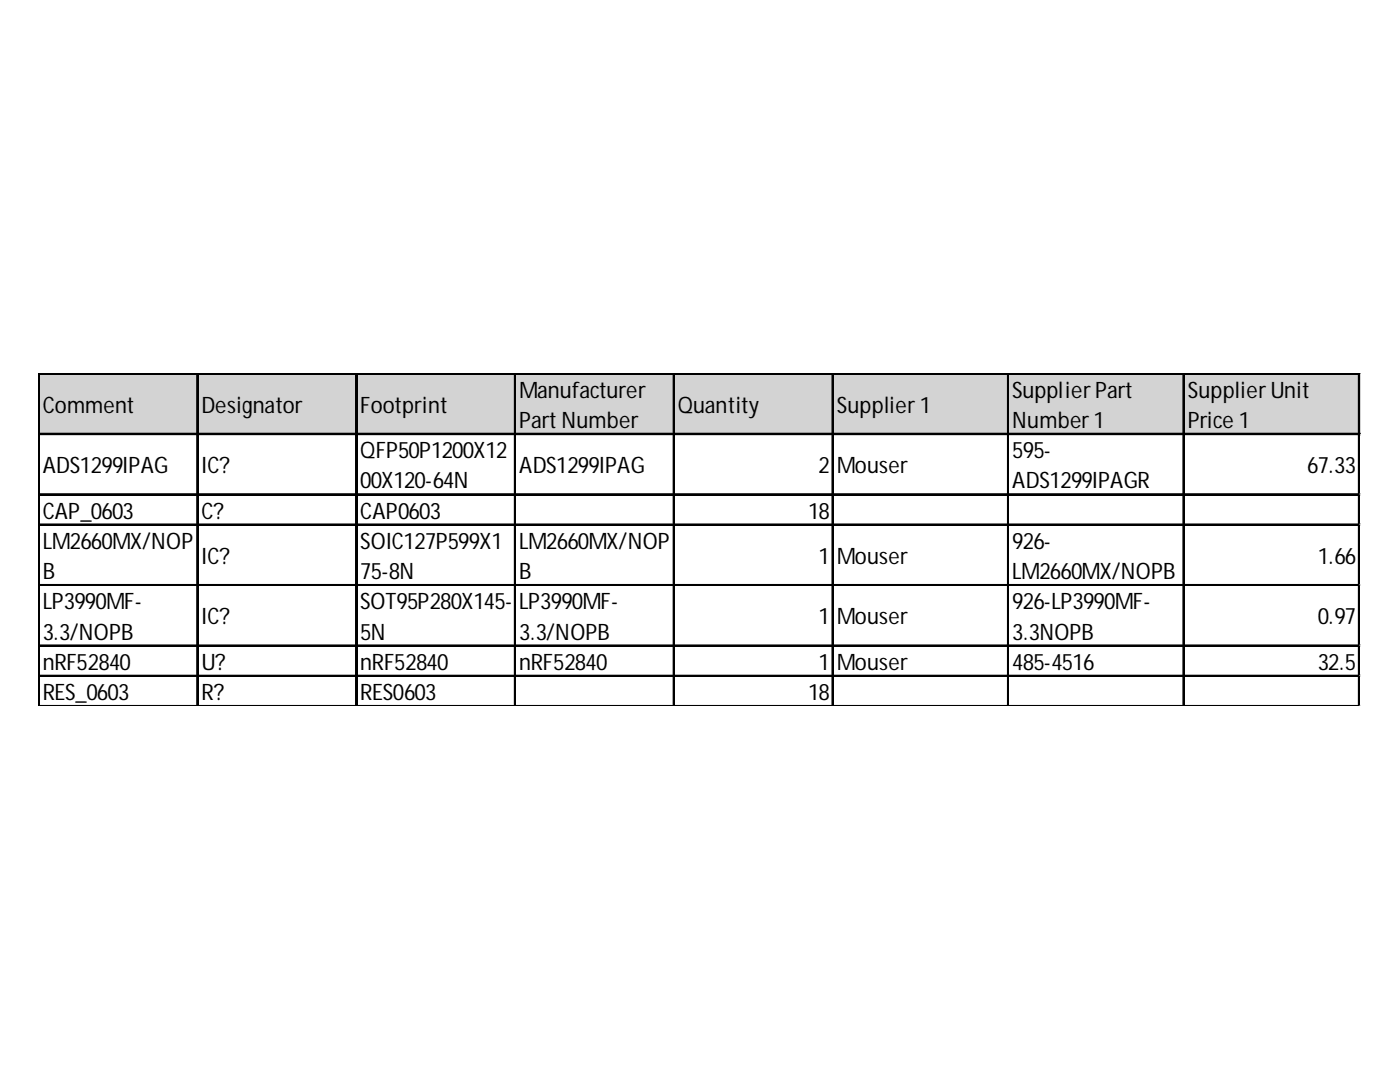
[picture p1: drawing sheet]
<svg xmlns="http://www.w3.org/2000/svg" width="279mm" height="216mm" viewBox="0 0 279 216" stroke-linecap="round" stroke-linejoin="round" font-family="sans-serif">
<defs><g id="words">
<g font-size="4.5">
<text x="8.5" y="82.4">Comment</text>
<text x="40.2" y="82.4">Designator</text>
<text x="71.9" y="82.4">Footprint</text>
<text x="103.6" y="79.3">Manufacturer</text>
<text x="135.3" y="82.4">Quantity</text>
<text x="167" y="82.4">Supplier1</text>
<text x="202" y="79.3">SupplierPart</text>
<text x="237" y="79.3">SupplierUnit</text>
<text x="103.6" y="85.4">PartNumber</text>
<text x="202" y="85.4">Number1</text>
<text x="237" y="85.4">Price 1</text>
<text x="8.5" y="94.4">ADS1299IPAG</text>
<text x="40.2" y="94.4">IC?</text>
<text x="71.9" y="91.4">QFP50P1200X12</text>
<text x="103.6" y="94.4">ADS1299IPAG</text>
<text x="163.4" y="94.4">2</text>
<text x="167" y="94.4">Mouser</text>
<text x="202" y="91.4">595-</text>
<text x="260.9" y="94.4">67.33</text>
<text x="71.9" y="97.4">00X120-64N</text>
<text x="202" y="97.4">ADS1299IPAGR</text>
<text x="8.5" y="103.5">CAP_0603</text>
<text x="40.2" y="103.5">C?</text>
<text x="71.9" y="103.5">CAP0603</text>
<text x="161.3" y="103.5">18</text>
<text x="8.5" y="109.5">LM2660MX/NOP</text>
<text x="40.2" y="112.5">IC?</text>
<text x="71.9" y="109.5">SOIC127P599X1</text>
<text x="103.6" y="109.5">LM2660MX/NOP</text>
<text x="163.4" y="112.5">1</text>
<text x="167" y="112.5">Mouser</text>
<text x="202" y="109.5">926-</text>
<text x="263" y="112.5">1.66</text>
<text x="8.5" y="115.6">B</text>
<text x="71.9" y="115.6">75-8N</text>
<text x="103.6" y="115.6">B</text>
<text x="202" y="115.6">LM2660MX/NOPB</text>
<text x="8.5" y="121.6">LP3990MF-</text>
<text x="40.2" y="124.6">IC?</text>
<text x="71.9" y="121.6">SOT95P280X145-</text>
<text x="103.6" y="121.6">LP3990MF-</text>
<text x="163.4" y="124.6">1</text>
<text x="167" y="124.6">Mouser</text>
<text x="202" y="121.6">926-LP3990MF-</text>
<text x="263" y="124.6">0.97</text>
<text x="8.5" y="127.6">3.3/NOPB</text>
<text x="71.9" y="127.6">5N</text>
<text x="103.6" y="127.6">3.3/NOPB</text>
<text x="202" y="127.6">3.3NOPB</text>
<text x="8.5" y="133.7">nRF52840</text>
<text x="40.2" y="133.7">U?</text>
<text x="71.9" y="133.7">nRF52840</text>
<text x="103.6" y="133.7">nRF52840</text>
<text x="163.4" y="133.7">1</text>
<text x="167" y="133.7">Mouser</text>
<text x="202" y="133.7">485-4516</text>
<text x="263" y="133.7">32.5</text>
<text x="8.5" y="139.7">RES_0603</text>
<text x="40.2" y="139.7">R?</text>
<text x="71.9" y="139.7">RES0603</text>
<text x="161.3" y="139.7">18</text>
</g>
</g></defs>
<path d="M7.9 74.7h263.6v12.1h-263.6z" fill="#d3d3d3"/>
<g fill="none" stroke="#000" stroke-width=".3">
<path d="M7.6 74.4v66.5M7.8 74.4v66.5M7.9 74.4h263.5M7.9 74.6h263.5M39.3 74.7v66.2M39.5 74.7v66.2M71 74.7v66.2M71.2 74.7v66.2M102.7 74.7v66.2M102.8 74.7v66.2M134.4 74.7v66.2M134.5 74.7v66.2"/>
<path d="M166.1 74.7v66.2M166.2 74.7v66.2M201.1 74.7v66.2M201.3 74.7v66.2M236.1 74.7v66.2M236.3 74.7v66.2M271.1 74.7v66.2M271.3 74.7v66.2M7.9 86.5h263.5M7.9 86.6h263.5M7.9 98.6h263.5M7.9 98.7h263.5"/>
<path d="M7.9 104.6h263.5M7.9 104.8h263.5M7.9 116.7h263.5M7.9 116.8h263.5M7.9 128.7h263.5M7.9 128.9h263.5M7.9 134.8h263.5M7.9 134.9h263.5M7.9 140.8h263.5"/>
</g>
<path d="M7.9 140.9h263.5" fill="none" stroke="#000" stroke-width=".2"/>
<path d="M271.4 98.6h.1" fill="none" stroke="#dadcdd" stroke-width=".3"/>
<path d="M271.4 98.6l.1 .3z" fill="#dadcdd"/>
<path d="M271.4 104.6h.1" fill="none" stroke="#dadcdd" stroke-width=".3"/>
<path d="M271.4 104.6l.1 .3z" fill="#dadcdd"/>
<path d="M271.4 116.7h.1" fill="none" stroke="#dadcdd" stroke-width=".3"/>
<path d="M271.4 116.7l.1 .3z" fill="#dadcdd"/>
<path d="M271.4 128.7h.1" fill="none" stroke="#dadcdd" stroke-width=".3"/>
<path d="M271.4 128.7l.1 .3z" fill="#dadcdd"/>
<path d="M271.4 134.8h.1" fill="none" stroke="#dadcdd" stroke-width=".3"/>
<path d="M271.4 134.8l.1 .3z" fill="#dadcdd"/>
<path d="M271.4 140.8h.1" fill="none" stroke="#dadcdd" stroke-width=".3"/>
<path d="M271.4 140.8l.1 .1z" fill="#dadcdd"/>
<use href="#words"/>
</svg>
